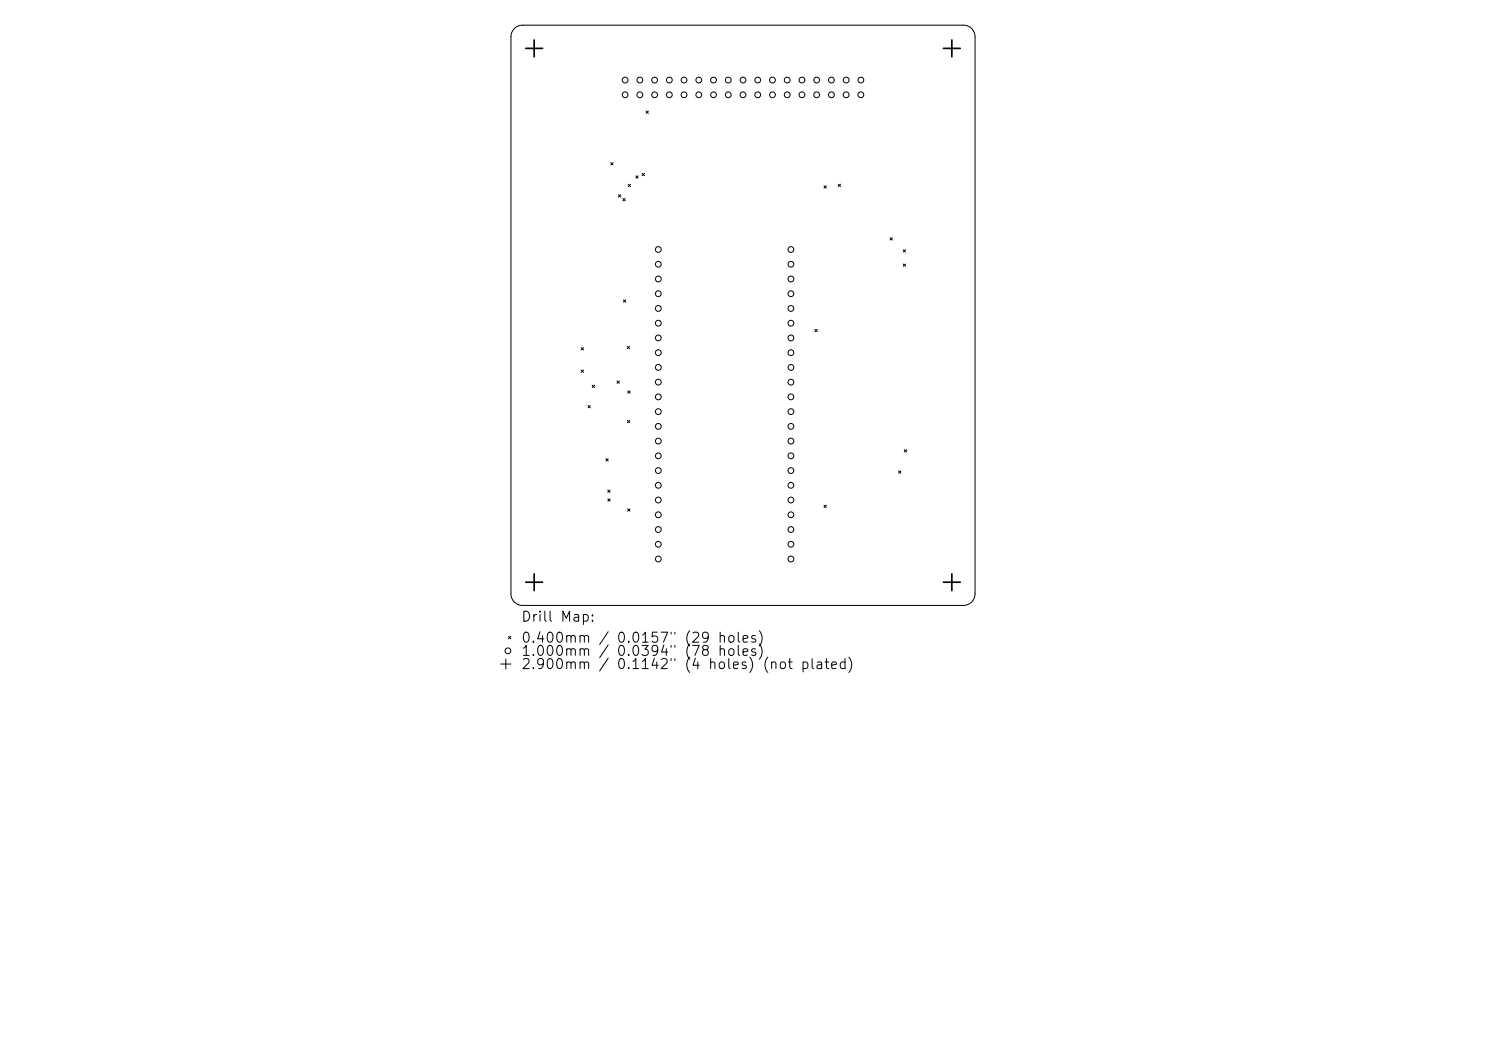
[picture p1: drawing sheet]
<svg xmlns="http://www.w3.org/2000/svg" width="297mm" height="210mm" viewBox="0 0 297 210" stroke-linecap="round" stroke-linejoin="round" font-family="sans-serif">
<defs><g id="words">
<g font-size="2">
<text x="104" y="124.7">Drill Map:</text>
<text x="104" y="128.9">0.400mm / 0.0157&quot; (29 holes)</text>
<text x="104" y="131.6">1.000mm</text>
<text x="123.1" y="131.6">0.0394&quot; (78</text>
<text x="104" y="134.2">2.900mm</text>
<text x="123.1" y="134.2">0.1142&quot; (4 holes) (not plated)</text>
</g>
</g></defs>
<g fill="none" stroke="#000" stroke-width=".2">
<path d="M102.8 5.7l.8-.5 .8-.2h88.2a2.32 2.32 0 0 1 2.3 2.3v111.4a2.32 2.32 0 0 1-2.3 2.3h-88.2a2.32 2.32 0 0 1-2.3-2.3v-111.4l.2-.7zM122.1 32.5l.4 .5M122.5 32.5l-.4 .5M123.6 38.9l.5 .5M124.1 38.9l-.5 .5M124.5 39.7l.5 .4M125 39.7l-.5 .4M125.6 36.8l.4 .5M126 36.8l-.4 .5M127.1 35.1l.4 .5M127.5 35.1l-.4 .5M128.3 34.6l.5 .5"/>
<path d="M128.8 34.6l-.5 .5M129.1 22.2l.5 .5M129.6 22.2l-.5 .5M164.7 37.1l.5 .5M165.2 37.1l-.5 .5M167.5 36.8l.5 .5M168 36.8l-.5 .5M124.6 59.9l.5 .5M125.1 59.9l-.5 .5M177.9 47.5l.5 .5M178.4 47.5l-.5 .5M180.5 49.9l.5 .5"/>
<path d="M180.5 52.8l.5 .4M181 49.9l-.5 .5M181 52.8l-.5 .4M116.2 69.5l.4 .4M116.2 73.9l.4 .5M116.6 69.5l-.4 .4M116.6 73.9l-.4 .5M118.4 77l.4 .4M118.8 77l-.4 .4M123.3 76.1l.5 .5M123.8 76.1l-.5 .5M125.4 69.2l.4 .5"/>
<path d="M125.5 78.1l.4 .5M125.8 69.2l-.4 .5M125.9 78.1l-.4 .5M162.9 65.8l.4 .5M163.3 65.8l-.4 .5M117.5 81l.5 .5M118 81l-.5 .5M121.1 91.7l.5 .4M121.5 97.9l.4 .5M121.5 99.7l.4 .5M121.6 91.7l-.5 .4M121.9 97.9l-.4 .5"/>
<path d="M121.9 99.7l-.4 .5M125.4 84l.5 .5M125.9 84l-.5 .5M179.6 94.1l.5 .5M180.1 94.1l-.5 .5M180.7 89.9l.5 .4M181.2 89.9l-.5 .4M125.5 101.7l.4 .4M125.9 101.7l-.4 .4M164.7 100.9l.5 .5M165.2 100.9l-.5 .5M100.1 132.7h2"/>
<path d="M101.1 131.7v2M101.6 127.2l.5 .4M102.1 127.2l-.5 .4"/>
<circle cx="124.9" cy="18.9" r=".58"/>
<circle cx="124.9" cy="16" r=".58"/>
<circle cx="127.9" cy="18.9" r=".58"/>
<circle cx="127.9" cy="16" r=".58"/>
<circle cx="130.8" cy="18.9" r=".58"/>
<circle cx="130.8" cy="16" r=".58"/>
<circle cx="133.8" cy="18.9" r=".58"/>
<circle cx="133.8" cy="16" r=".58"/>
<circle cx="136.7" cy="18.9" r=".58"/>
<circle cx="136.7" cy="16" r=".58"/>
<circle cx="139.7" cy="18.9" r=".58"/>
<circle cx="139.7" cy="16" r=".58"/>
<circle cx="142.6" cy="18.9" r=".58"/>
<circle cx="142.6" cy="16" r=".58"/>
<circle cx="145.6" cy="18.9" r=".58"/>
<circle cx="145.6" cy="16" r=".58"/>
<circle cx="148.5" cy="18.9" r=".58"/>
<circle cx="148.5" cy="16" r=".58"/>
<circle cx="151.4" cy="18.9" r=".58"/>
<circle cx="151.4" cy="16" r=".58"/>
<circle cx="154.4" cy="18.9" r=".58"/>
<circle cx="154.4" cy="16" r=".58"/>
<circle cx="157.3" cy="18.9" r=".58"/>
<circle cx="157.3" cy="16" r=".58"/>
<circle cx="160.3" cy="18.9" r=".58"/>
<circle cx="160.3" cy="16" r=".58"/>
<circle cx="163.2" cy="18.9" r=".58"/>
<circle cx="163.2" cy="16" r=".58"/>
<circle cx="166.2" cy="18.9" r=".58"/>
<circle cx="166.2" cy="16" r=".58"/>
<circle cx="169.1" cy="18.9" r=".58"/>
<circle cx="169.1" cy="16" r=".58"/>
<circle cx="172.1" cy="18.9" r=".58"/>
<circle cx="172.1" cy="16" r=".58"/>
<circle cx="131.6" cy="49.9" r=".58"/>
<circle cx="131.6" cy="55.7" r=".58"/>
<circle cx="131.6" cy="52.8" r=".58"/>
<circle cx="131.6" cy="58.7" r=".58"/>
<circle cx="158.1" cy="49.9" r=".58"/>
<circle cx="158.1" cy="55.7" r=".58"/>
<circle cx="158.1" cy="52.8" r=".58"/>
<circle cx="158.1" cy="58.7" r=".58"/>
<circle cx="131.6" cy="73.4" r=".58"/>
<circle cx="131.6" cy="70.5" r=".58"/>
<circle cx="131.6" cy="64.6" r=".58"/>
<circle cx="131.6" cy="79.3" r=".58"/>
<circle cx="131.6" cy="67.5" r=".58"/>
<circle cx="131.6" cy="61.6" r=".58"/>
<circle cx="131.6" cy="76.4" r=".58"/>
<circle cx="158.1" cy="73.4" r=".58"/>
<circle cx="158.1" cy="70.5" r=".58"/>
<circle cx="158.1" cy="64.6" r=".58"/>
<circle cx="158.1" cy="79.3" r=".58"/>
<circle cx="158.1" cy="67.5" r=".58"/>
<circle cx="158.1" cy="61.6" r=".58"/>
<circle cx="158.1" cy="76.4" r=".58"/>
<circle cx="131.6" cy="82.2" r=".58"/>
<circle cx="131.6" cy="97" r=".58"/>
<circle cx="131.6" cy="88.1" r=".58"/>
<circle cx="131.6" cy="94" r=".58"/>
<circle cx="131.6" cy="85.2" r=".58"/>
<circle cx="131.6" cy="91.1" r=".58"/>
<circle cx="131.6" cy="99.9" r=".58"/>
<circle cx="158.1" cy="82.2" r=".58"/>
<circle cx="158.1" cy="88.1" r=".58"/>
<circle cx="158.1" cy="97" r=".58"/>
<circle cx="158.1" cy="94" r=".58"/>
<circle cx="158.1" cy="85.2" r=".58"/>
<circle cx="158.1" cy="91.1" r=".58"/>
<circle cx="158.1" cy="99.9" r=".58"/>
<circle cx="131.6" cy="105.8" r=".58"/>
<circle cx="131.6" cy="111.7" r=".58"/>
<circle cx="131.6" cy="102.9" r=".58"/>
<circle cx="131.6" cy="108.8" r=".58"/>
<circle cx="158.1" cy="105.8" r=".58"/>
<circle cx="158.1" cy="111.7" r=".58"/>
<circle cx="158.1" cy="102.9" r=".58"/>
<circle cx="158.1" cy="108.8" r=".58"/>
<circle cx="101.5" cy="130" r=".58"/>
</g>
<path d="M105.1 9.7h3.3M106.8 8v3.3M188.6 9.7h3.3M190.2 8v3.3M105.1 116.3h3.3M106.8 114.7v3.3M188.6 116.3h3.3M190.2 114.7v3.3" fill="none" stroke="#000" stroke-width=".34"/>
<use href="#words"/>
</svg>
